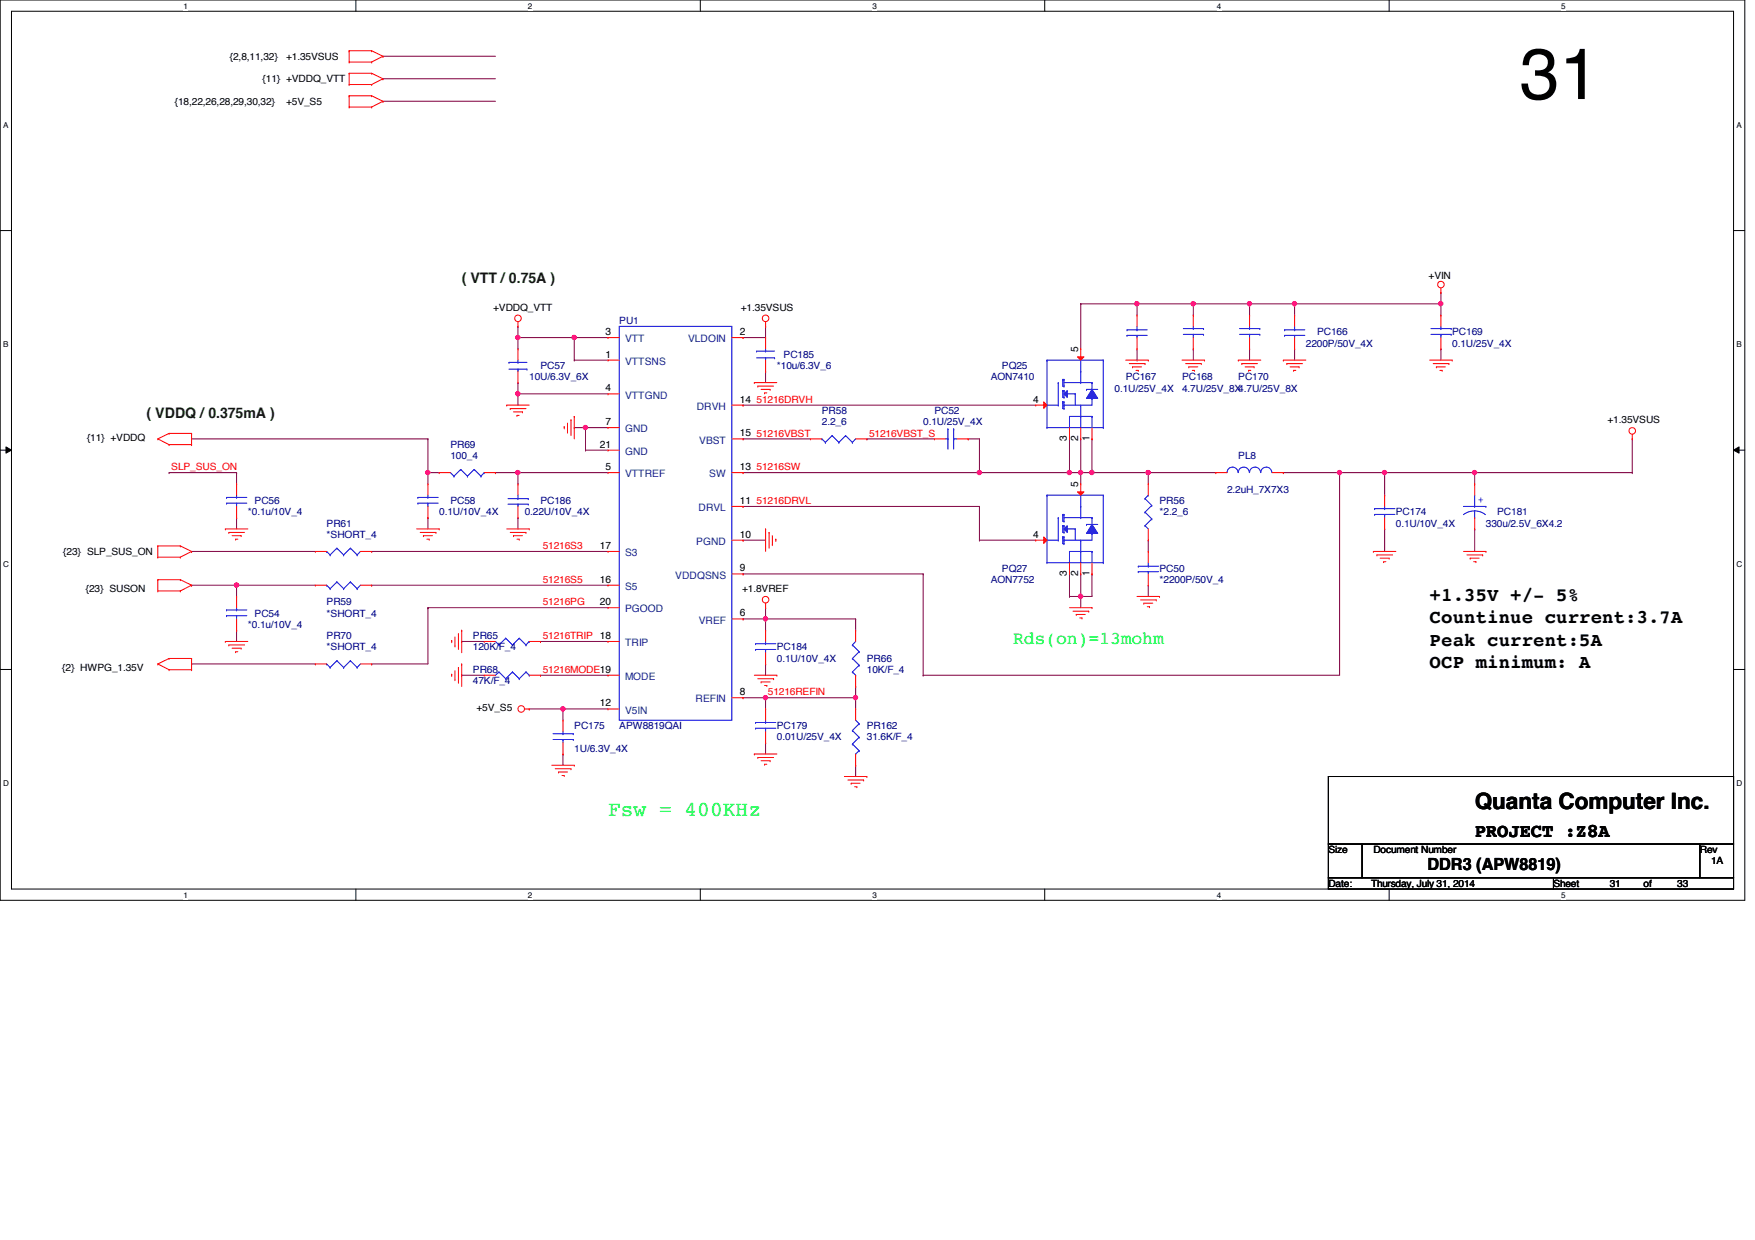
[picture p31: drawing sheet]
<svg xmlns="http://www.w3.org/2000/svg" width="297mm" height="210mm" viewBox="0 0 297 210" stroke-linecap="round" stroke-linejoin="round" font-family="sans-serif">
<defs><g id="words">
<text font-size="12.2" x="257.2" y="16.8">31</text>
<text font-size="3.8" x="249.6" y="136.9">Quanta Computer Inc.</text>
<text font-size="3.6" fill="#00ff40" x="102.9" y="138">Fsw = 400KHz</text>
<g font-size="3.2">
<text x="242" y="101.7">+1.35V +/- 5%</text>
<text x="242" y="105.5">Countinue current:3.7A</text>
<text x="242" y="109.3">Peak current:5A</text>
<text x="242" y="113.2">OCP minimum: A</text>
<text x="249.6" y="141.7">PROJECT :Z8A</text>
</g>
<text font-size="3" fill="#00ff40" x="171.5" y="109.1">Rds(on)=13mohm</text>
<text font-size="2.8" x="241.6" y="147.2">DDR3 (APW8819)</text>
<g font-size="2.5" fill="#004000">
<text x="78.1" y="48">( VTT / 0.75A )</text>
<text x="24.8" y="70.8">( VDDQ / 0.375mA )</text>
</g>
<g font-size="1.7">
<text x="38.9" y="10.1">{2,8,11,32}</text>
<text x="48.4" y="10.1">+1.35VSUS</text>
<text x="29.6" y="17.7">{18,22,26,28,29,30,32}</text>
<text x="44.4" y="13.9">{11} +VDDQ_VTT</text>
<text x="48.4" y="17.7">+5V_S5</text>
<text x="241.8" y="47.2">+VIN</text>
<text x="83.5" y="52.6">+VDDQ_VTT</text>
<text x="125.4" y="52.6">+1.35VSUS</text>
<text x="102.5" y="56.7">3</text>
<text x="125.2" y="56.7">2</text>
<text x="182.5" y="59.6" transform="rotate(-90 182.5 59.6)">5</text>
<text x="102.5" y="60.5">1</text>
<text x="102.5" y="66.3">4</text>
<text x="102.5" y="72">7</text>
<text x="125.2" y="68.2">14</text>
<text x="174.9" y="68.2">4</text>
<text x="272.1" y="71.6">+1.35VSUS</text>
<text x="14.7" y="74.7">{11} +VDDQ</text>
<text x="101.5" y="75.8">21</text>
<text x="125.2" y="73.9">15</text>
<text x="180.6" y="74.7" transform="rotate(-90 180.6 74.7)">3</text>
<text x="182.5" y="74.7" transform="rotate(-90 182.5 74.7)">2</text>
<text x="184.4" y="74.7" transform="rotate(-90 184.4 74.7)">1</text>
<text x="102.5" y="79.6">5</text>
<text x="125.2" y="79.6">13</text>
<text x="182.5" y="82.5" transform="rotate(-90 182.5 82.5)">5</text>
<text x="125.2" y="85.3">11</text>
<text x="10.7" y="93.9">{23} SLP_SUS_ON</text>
<text x="101.5" y="92.9">17</text>
<text x="125.2" y="91">10</text>
<text x="174.9" y="91">4</text>
<text x="14.5" y="100.2">{23} SUSON</text>
<text x="101.5" y="98.6">16</text>
<text x="125.2" y="96.7">9</text>
<text x="125.6" y="100.2">+1.8VREF</text>
<text x="180.6" y="97.6" transform="rotate(-90 180.6 97.6)">3</text>
<text x="182.5" y="97.6" transform="rotate(-90 182.5 97.6)">2</text>
<text x="184.4" y="97.6" transform="rotate(-90 184.4 97.6)">1</text>
<text x="101.5" y="102.4">20</text>
<text x="125.2" y="104.4">6</text>
<text x="10.5" y="113.5">{2} HWPG_1.35V</text>
<text x="101.5" y="119.6">12</text>
<text x="125.2" y="117.7">8</text>
<text x="80.6" y="120.4">+5V_S5</text>
<text x="224.8" y="144.4">Size</text>
<text x="232.4" y="144.4">Document Number</text>
<text x="287.7" y="144.4">Rev</text>
<text x="289.6" y="146.3">1A</text>
<text x="224.8" y="150.1">Date:</text>
<text x="232.1" y="150.1">Thursday, July 31, 2014</text>
<text x="262.9" y="150.1">Sheet</text>
<text x="272.5" y="150.1">31</text>
<text x="278.2" y="150.1">of</text>
<text x="283.9" y="150.1">33</text>
</g>
<g font-size="1.7" fill="#000080">
<text x="104.8" y="54.9">PU1</text>
<text x="221" y="58.7">2200P/50V_4X</text>
<text x="222.9" y="56.8">PC166</text>
<text x="245.8" y="56.8">PC169</text>
<text x="245.8" y="58.7">0.1U/25V_4X</text>
<text x="89.6" y="64.4">10U/6.3V_6X</text>
<text x="91.5" y="62.5">PC57</text>
<text x="131.5" y="62.5">*10u/6.3V_6</text>
<text x="132.6" y="60.6">PC185</text>
<text x="167.7" y="64.4">AON7410</text>
<text x="169.6" y="62.5">PQ25</text>
<text x="190.5" y="64.4">PC167</text>
<text x="200.1" y="64.4">PC168</text>
<text x="209.6" y="64.4">PC170</text>
<text x="139.1" y="70.1">PR58</text>
<text x="158.2" y="70.1">PC52</text>
<text x="188.6" y="66.3">0.1U/25V_4X</text>
<text x="200.1" y="66.3">4.7U/25V_8X4.7U/25V_8X</text>
<text x="76.2" y="75.8">PR69</text>
<text x="76.2" y="77.7">100_4</text>
<text x="139.1" y="72">2.2_6</text>
<text x="156.2" y="72">0.1U/25V_4X</text>
<text x="209.6" y="77.7">PL8</text>
<text x="207.7" y="83.4">2.2uH_7X7X3</text>
<text x="41.9" y="87.2">*0.1u/10V_4</text>
<text x="43.1" y="85.3">PC56</text>
<text x="55.3" y="89.2">PR61</text>
<text x="74.3" y="87.2">0.1U/10V_4X</text>
<text x="76.2" y="85.3">PC58</text>
<text x="88.8" y="87.2">0.22U/10V_4X</text>
<text x="91.5" y="85.3">PC186</text>
<text x="196.3" y="85.3">PR56</text>
<text x="196.3" y="87.2">*2.2_6</text>
<text x="236.3" y="87.2">PC174</text>
<text x="236.3" y="89.2">0.1U/10V_4X</text>
<text x="251.5" y="89.2">330u/2.5V_6X4.2</text>
<text x="253.4" y="87.2">PC181</text>
<text x="55.3" y="91.1">*SHORT_4</text>
<text x="167.7" y="98.7">AON7752</text>
<text x="169.6" y="96.8">PQ27</text>
<text x="196.3" y="96.8">PC50</text>
<text x="196.3" y="98.7">*2200P/50V_4</text>
<text x="41.9" y="106.3">*0.1u/10V_4</text>
<text x="43.1" y="104.4">PC54</text>
<text x="55.3" y="102.5">PR59</text>
<text x="55.3" y="104.4">*SHORT_4</text>
<text x="55.3" y="108.2">PR70</text>
<text x="55.3" y="110.1">*SHORT_4</text>
<text x="80" y="108.2">PR65</text>
<text x="80" y="110.1">120K/F_4</text>
<text x="80" y="113.9">PR68</text>
<text x="131.5" y="110.1">PC184</text>
<text x="131.5" y="112">0.1U/10V_4X</text>
<text x="146.7" y="112">PR66</text>
<text x="146.7" y="113.9">10K/F_4</text>
<text x="80" y="115.8">47K/F_4</text>
<text x="97.2" y="123.4">PC175</text>
<text x="104.8" y="123.4">APW8819QAI</text>
<text x="131.5" y="123.4">PC179</text>
<text x="131.5" y="125.3">0.01U/25V_4X</text>
<text x="146.7" y="123.4">PR162</text>
<text x="146.7" y="125.3">31.6K/F_4</text>
<text x="97.2" y="127.3">1U/6.3V_4X</text>
</g>
<g font-size="1.7" fill="#004080">
<text x="105.8" y="58">VTT</text>
<text x="116.5" y="58">VLDOIN</text>
<text x="105.8" y="61.8">VTTSNS</text>
<text x="105.8" y="67.5">VTTGND</text>
<text x="117.9" y="69.4">DRVH</text>
<text x="105.8" y="73.2">GND</text>
<text x="105.8" y="77">GND</text>
<text x="118.4" y="75.1">VBST</text>
<text x="105.8" y="80.8">VTTREF</text>
<text x="120.1" y="80.8">SW</text>
<text x="118.2" y="86.5">DRVL</text>
<text x="105.8" y="94.1">S3</text>
<text x="117.9" y="92.2">PGND</text>
<text x="105.8" y="99.9">S5</text>
<text x="114.3" y="98">VDDQSNS</text>
<text x="105.8" y="103.7">PGOOD</text>
<text x="118.3" y="105.6">VREF</text>
<text x="105.8" y="109.4">TRIP</text>
<text x="105.8" y="115.1">MODE</text>
<text x="117.7" y="118.9">REFIN</text>
<text x="105.8" y="120.8">V5IN</text>
</g>
<g font-size="1.7" fill="#f00">
<text x="128.1" y="68.2">51216DRVH</text>
<text x="128.1" y="73.9">51216VBST</text>
<text x="147.1" y="73.9">51216VBST_S</text>
<text x="29" y="79.6">SLP_SUS_ON</text>
<text x="128.1" y="79.6">51216SW</text>
<text x="128.1" y="85.3">51216DRVL</text>
<text x="91.9" y="93">51216S3</text>
<text x="91.9" y="98.7">51216S5</text>
<text x="91.9" y="102.5">51216PG</text>
<text x="91.9" y="108.2">51216TRIP 18</text>
<text x="91.9" y="113.9">51216MODE19</text>
<text x="130" y="117.7">51216REFIN</text>
</g>
<text font-size="1.7" fill="#00f" x="250.2" y="85.1">+</text>
<g font-size="1.4">
<text x="31.1" y="1.4">1</text>
<text x="89.4" y="1.4">2</text>
<text x="147.7" y="1.4">3</text>
<text x="205.9" y="1.4">4</text>
<text x="264.2" y="1.4">5</text>
<text x=".5" y="21.7">A</text>
<text x="293.9" y="21.7">A</text>
<text x=".5" y="58.8">B</text>
<text x="293.9" y="58.8">B</text>
<text x=".5" y="96">C</text>
<text x="293.9" y="96">C</text>
<text x=".5" y="133.1">D</text>
<text x="293.9" y="133.1">D</text>
<text x="31.1" y="151.9">1</text>
<text x="89.4" y="151.9">2</text>
<text x="147.7" y="151.9">3</text>
<text x="205.9" y="151.9">4</text>
<text x="264.2" y="151.9">5</text>
</g>
</g></defs>
<path d="M0 0h295.3v152.4h-295.3zM1.9 1.9h291.5v148.6h-291.5z" fill="none" stroke="#000" stroke-width=".17"/>
<g fill="#fff">
<path d="M31.1 .2h.7v1.5h-.7z"/>
<path d="M31.1 150.7h.7v1.5h-.7z"/>
</g>
<path d="M60.2 0v1.9M60.2 150.5v1.9" fill="none" stroke="#000" stroke-width=".17"/>
<g fill="#fff">
<path d="M89.4 .2h.7v1.5h-.7z"/>
<path d="M89.4 150.7h.7v1.5h-.7z"/>
</g>
<path d="M118.5 0v1.9M118.5 150.5v1.9" fill="none" stroke="#000" stroke-width=".17"/>
<g fill="#fff">
<path d="M147.7 .2h.7v1.5h-.7z"/>
<path d="M147.7 150.7h.7v1.5h-.7z"/>
</g>
<path d="M176.8 0v1.9M176.8 150.5v1.9" fill="none" stroke="#000" stroke-width=".17"/>
<g fill="#fff">
<path d="M205.9 .2h.8v1.5h-.8z"/>
<path d="M205.9 150.7h.8v1.5h-.8z"/>
</g>
<path d="M235.1 0v1.9M235.1 150.5v1.9" fill="none" stroke="#000" stroke-width=".17"/>
<g fill="#fff">
<path d="M264.2 .2h.8v1.5h-.8z"/>
<path d="M264.2 150.7h.8v1.5h-.8z"/>
<path d="M.5 20.4h.9v1.6h-.9z"/>
<path d="M293.9 20.4h.9v1.6h-.9z"/>
<path d="M.5 57.6h.9v1.5h-.9z"/>
<path d="M293.9 57.6h.9v1.5h-.9z"/>
</g>
<path d="M0 39h1.9M293.4 39h1.9" fill="none" stroke="#000" stroke-width=".17"/>
<g fill="#fff">
<path d="M.5 94.7h1v1.6h-1z"/>
<path d="M293.9 94.7h1v1.6h-1z"/>
</g>
<path d="M0 76.2h1.9M1 75.6l.9 .6-.9 .5zM293.4 76.2l.9-.6v1.1zM293.4 76.2h1.9" fill="none" stroke="#000" stroke-width=".17"/>
<path d="M1 75.6l.9 .6-.9 .5zM293.4 76.2l.9-.6v1.1z" fill="#000"/>
<g fill="#fff">
<path d="M.5 131.9h1v1.5h-1z"/>
<path d="M293.9 131.9h1v1.5h-1z"/>
</g>
<path d="M0 113.3h1.9M293.4 113.3h1.9" fill="none" stroke="#000" stroke-width=".17"/>
<path d="M97.2 57.1h.1M97.2 57.1v3.9M97.2 61h.1M97.2 61h5.7M165.8 80h.1M165.8 80h15.2M226.7 80h.1M226.7 80v34.3h-70.5M156.2 114.3h.1M95.3 127.6h.1M95.3 127.6v1.9" fill="none" stroke="#800040" stroke-width=".17"/>
<circle cx="97.2" cy="57.1" r=".37" fill="#f0f"/>
<circle cx="97.2" cy="57.1" r=".37" fill="none" stroke="#f0f" stroke-width=".17"/>
<path d="M87.7 57.1h.1M87.7 57.1h9.5M87.7 57.1v2M129.6 55.2h.1M129.6 55.2v1.9M99.1 72.4h.1M99.1 72.4h3.8" fill="none" stroke="#800040" stroke-width=".17"/>
<circle cx="87.6" cy="57.1" r=".37" fill="#f0f"/>
<circle cx="87.6" cy="57.1" r=".37" fill="none" stroke="#f0f" stroke-width=".17"/>
<g fill="none" stroke="#800040" stroke-width=".17">
<path d="M97.2 57.1h.1M97.2 57.1h5.7M87.7 66.7h.1M87.7 64.8h.1M87.7 64.8v3.8M97.2 72.4h.1M97.2 72.4h1.9M99.1 76.2h.1M99.1 76.2h3.8M163.9 74.3h.1M163.9 74.3h1.9M165.8 74.3h.1"/>
<path d="M165.8 74.3v5.7"/>
</g>
<circle cx="165.7" cy="80" r=".37" fill="#f0f"/>
<circle cx="165.7" cy="80" r=".37" fill="none" stroke="#f0f" stroke-width=".17"/>
<path d="M87.7 80h.1M87.7 80h15.2M125.8 80h.1M125.8 80h40" fill="none" stroke="#800040" stroke-width=".17"/>
<circle cx="87.6" cy="80" r=".37" fill="#f0f"/>
<circle cx="87.6" cy="80" r=".37" fill="none" stroke="#f0f" stroke-width=".17"/>
<g fill="none" stroke="#800040" stroke-width=".17">
<path d="M125.8 57.1h.1M125.8 57.1h3.8M99.1 72.4h.1M99.1 72.4v3.8M129.6 62.9h.1M129.6 62.9v1.9M87.7 87.6h.1M87.7 80h.1M87.7 80v1.9M87.7 87.6v1.9M125.8 85.7h.1M125.8 91.4h.1"/>
<path d="M125.8 85.7h40M125.8 91.4h3.8M194.3 99.1h.1M194.3 99.1v1.9M234.4 80h.1M234.4 80h15.2M249.6 80h.1M249.6 80v1.9M78.1 108.6h.1M78.1 108.6h3.9M91.5 108.6h.1M91.5 108.6h11.4"/>
<path d="M182.9 101h.1M182.9 101v1.9"/>
</g>
<circle cx="99.1" cy="72.4" r=".37" fill="#f0f"/>
<circle cx="99.1" cy="72.4" r=".37" fill="none" stroke="#f0f" stroke-width=".17"/>
<path d="M87.7 66.7h.1M87.7 66.7h15.2M125.8 74.3h.1M125.8 74.3h11.4M194.3 80h.1M194.3 80v1.9" fill="none" stroke="#800040" stroke-width=".17"/>
<circle cx="87.6" cy="66.6" r=".37" fill="#f0f"/>
<circle cx="87.6" cy="66.6" r=".37" fill="none" stroke="#f0f" stroke-width=".17"/>
<path d="M91.5 114.3h.1M91.5 114.3h11.4M129.6 112.4h.1M129.6 104.8h.1M129.6 104.8v1.9M129.6 112.4v1.9M95.3 120h.1M95.3 120h7.6M95.3 120v1.9" fill="none" stroke="#800040" stroke-width=".17"/>
<circle cx="129.5" cy="104.7" r=".37" fill="#f0f"/>
<circle cx="129.5" cy="104.7" r=".37" fill="none" stroke="#f0f" stroke-width=".17"/>
<g fill="none" stroke="#800040" stroke-width=".17">
<path d="M125.8 97.2h.1M125.8 97.2h30.4M156.2 97.2h.1M156.2 97.2v17.1M125.8 104.8h.1M125.8 104.8h19M129.6 102.9h.1M129.6 104.8h.1M129.6 102.9v1.9M144.8 104.8h.1M144.8 116.2h.1M144.8 104.8v1.9"/>
<path d="M144.8 116.2v1.9"/>
</g>
<circle cx="144.8" cy="118.1" r=".37" fill="#f0f"/>
<circle cx="144.8" cy="118.1" r=".37" fill="none" stroke="#f0f" stroke-width=".17"/>
<path d="M194.3 91.4h.1M194.3 91.4v1.9M129.6 118.1h.1M129.6 118.1h15.2M144.8 118.1h.1M144.8 118.1v1.9M144.8 129.5h.1M144.8 129.5v1.9" fill="none" stroke="#800040" stroke-width=".17"/>
<circle cx="129.5" cy="118.1" r=".37" fill="#f0f"/>
<circle cx="129.5" cy="118.1" r=".37" fill="none" stroke="#f0f" stroke-width=".17"/>
<path d="M78.1 114.3h.1M78.1 114.3h3.9M89.6 120h.1M89.6 120h5.7" fill="none" stroke="#800040" stroke-width=".17"/>
<circle cx="95.3" cy="120" r=".37" fill="#f0f"/>
<circle cx="95.3" cy="120" r=".37" fill="none" stroke="#f0f" stroke-width=".17"/>
<g fill="none" stroke="#800040" stroke-width=".17">
<path d="M192.4 51.4h.1M192.4 51.4v1.9M202 59.1h.1M202 51.4h.1M202 59.1v1.9M202 51.4h9.5M211.5 59.1h.1M211.5 51.4h.1M211.5 51.4v1.9M211.5 59.1v1.9M219.1 59.1h.1M219.1 51.4h.1"/>
<path d="M219.1 51.4v1.9M219.1 59.1v1.9M146.7 74.3h.1M146.7 74.3h11.5M125.8 118.1h.1M125.8 118.1h3.8M129.6 118.1h.1M129.6 118.1v1.9M129.6 125.7h.1M129.6 125.7v1.9"/>
</g>
<circle cx="211.5" cy="51.4" r=".37" fill="#f0f"/>
<circle cx="211.5" cy="51.4" r=".37" fill="none" stroke="#f0f" stroke-width=".17"/>
<path d="M192.4 51.4h.1M192.4 51.4h9.6M202 51.4h.1M202 51.4v1.9" fill="none" stroke="#800040" stroke-width=".17"/>
<circle cx="201.9" cy="51.4" r=".37" fill="#f0f"/>
<circle cx="201.9" cy="51.4" r=".37" fill="none" stroke="#f0f" stroke-width=".17"/>
<path d="M181 97.2h.1M181 97.2v3.8M182.9 97.2h.1M182.9 97.2v3.8" fill="none" stroke="#800040" stroke-width=".17"/>
<circle cx="182.9" cy="100.9" r=".37" fill="#f0f"/>
<circle cx="182.9" cy="100.9" r=".37" fill="none" stroke="#f0f" stroke-width=".17"/>
<path d="M64.8 9.5h.1M64.8 9.5h19.1M184.8 74.3h.1M184.8 74.3v5.7M184.8 97.2h.1M184.8 97.2v3.8M181 101h.1M181 101h1.9" fill="none" stroke="#800040" stroke-width=".17"/>
<circle cx="184.8" cy="80" r=".37" fill="#f0f"/>
<circle cx="184.8" cy="80" r=".37" fill="none" stroke="#f0f" stroke-width=".17"/>
<path d="M182.9 51.4h.1M182.9 51.4h9.5M181 80h.1M181 80h1.9" fill="none" stroke="#800040" stroke-width=".17"/>
<circle cx="192.4" cy="51.4" r=".37" fill="#f0f"/>
<circle cx="192.4" cy="51.4" r=".37" fill="none" stroke="#f0f" stroke-width=".17"/>
<g fill="none" stroke="#800040" stroke-width=".17">
<path d="M87.7 55.2h.1M87.7 55.2v1.9M32.4 74.3h.1M32.4 74.3h40M32.4 93.3h.1M32.4 93.3h21M40 99.1h.1M40 99.1h13.4M62.9 99.1h.1M62.9 99.1h40M72.4 87.6h.1M72.4 80h.1"/>
<path d="M72.4 80v1.9M72.4 87.6v1.9M72.4 80h1.9M83.9 80h.1M83.9 80h3.8M165.8 91.4h.1M165.8 85.7h.1M165.8 91.4h9.5M165.8 85.7v5.7M217.2 80h.1M217.2 80h9.5M72.4 102.9h.1"/>
<path d="M72.4 102.9h30.5"/>
</g>
<circle cx="226.7" cy="80" r=".37" fill="#f0f"/>
<circle cx="226.7" cy="80" r=".37" fill="none" stroke="#f0f" stroke-width=".17"/>
<path d="M182.9 51.4h.1M182.9 51.4v7.7M125.8 68.6h.1M125.8 68.6h49.5M181 74.3h.1M181 74.3v5.7M194.3 80h.1M194.3 80h11.5" fill="none" stroke="#800040" stroke-width=".17"/>
<circle cx="181" cy="80" r=".37" fill="#f0f"/>
<circle cx="181" cy="80" r=".37" fill="none" stroke="#f0f" stroke-width=".17"/>
<path d="M182.9 74.3h.1M182.9 74.3v5.7" fill="none" stroke="#800040" stroke-width=".17"/>
<circle cx="182.9" cy="80" r=".37" fill="#f0f"/>
<circle cx="182.9" cy="80" r=".37" fill="none" stroke="#f0f" stroke-width=".17"/>
<path d="M182.9 80h.1M182.9 80v1.9M184.8 80h.1M184.8 80h9.5" fill="none" stroke="#800040" stroke-width=".17"/>
<circle cx="194.3" cy="80" r=".37" fill="#f0f"/>
<circle cx="194.3" cy="80" r=".37" fill="none" stroke="#f0f" stroke-width=".17"/>
<g fill="none" stroke="#800040" stroke-width=".17">
<path d="M64.8 13.3h.1M64.8 17.1h.1M64.8 13.3h19.1M64.8 17.1h19.1M211.5 51.4h.1M211.5 51.4h32.4M243.9 59.1h.1M243.9 49.5h.1M243.9 51.4h.1M243.9 49.5v1.9M243.9 59.1v1.9M276.3 74.3h.1"/>
<path d="M276.3 74.3v5.7M62.9 93.3h.1M62.9 93.3h40M182.9 80h.1M182.9 80h1.9M234.4 89.5h.1M234.4 80h.1M234.4 80v3.8M234.4 89.5v3.8M249.6 89.5h.1M249.6 89.5v3.8M182.9 101h.1"/>
<path d="M182.9 101h1.9"/>
</g>
<circle cx="219.1" cy="51.4" r=".37" fill="#f0f"/>
<circle cx="219.1" cy="51.4" r=".37" fill="none" stroke="#f0f" stroke-width=".17"/>
<circle cx="243.8" cy="51.4" r=".37" fill="#f0f"/>
<circle cx="243.8" cy="51.4" r=".37" fill="none" stroke="#f0f" stroke-width=".17"/>
<path d="M243.9 51.4h.1M243.9 51.4v1.9M249.6 80h26.7M276.3 80h.1" fill="none" stroke="#800040" stroke-width=".17"/>
<circle cx="249.6" cy="80" r=".37" fill="#f0f"/>
<circle cx="249.6" cy="80" r=".37" fill="none" stroke="#f0f" stroke-width=".17"/>
<path d="M28.6 80h.1M28.6 80h11.4M32.4 99.1h.1M32.4 99.1h7.6M40 87.6h.1M40 80h.1M40 99.1h.1M40 80v1.9M40 87.6v1.9M40 99.1v1.9M40 106.7h.1M40 106.7v1.9" fill="none" stroke="#800040" stroke-width=".17"/>
<circle cx="40" cy="99" r=".37" fill="#f0f"/>
<circle cx="40" cy="99" r=".37" fill="none" stroke="#f0f" stroke-width=".17"/>
<path d="M72.4 74.3h.1M72.4 74.3v5.7M32.4 112.4h.1M32.4 112.4h21M62.9 112.4h.1M72.4 102.9h.1M72.4 102.9v9.5h-9.5" fill="none" stroke="#800040" stroke-width=".17"/>
<circle cx="72.4" cy="80" r=".37" fill="#f0f"/>
<circle cx="72.4" cy="80" r=".37" fill="none" stroke="#f0f" stroke-width=".17"/>
<path d="M226.7 80h.1M226.7 80h7.7" fill="none" stroke="#800040" stroke-width=".17"/>
<circle cx="234.3" cy="80" r=".37" fill="#f0f"/>
<circle cx="234.3" cy="80" r=".37" fill="none" stroke="#f0f" stroke-width=".17"/>
<path d="M192.4 59.1v1.9M192.4 61h.1" fill="none" stroke="#800040" stroke-width=".17"/>
<g fill="none" stroke="#f00" stroke-width=".17">
<path d="M59.1 10.5h.1M59.1 8.6h.1M59.1 14.3h.1M59.1 12.4h.1M59.1 18.1h.1M59.1 16.2h.1M59.1 8.6h3.8M59.1 10.5h3.8M59.1 8.6v1.9M59.1 12.4v1.9M59.1 16.2v1.9M59.1 12.4h3.8"/>
<path d="M59.1 14.3h3.8M59.1 16.2h3.8M59.1 18.1h3.8M62.9 8.6h.1M62.9 10.5h.1M62.9 12.4h.1M62.9 14.3h.1M62.9 16.2h.1M62.9 18.1h.1M62.9 8.6l1.9 .9M62.9 12.4l1.9 .9M62.9 16.2l1.9 .9"/>
<path d="M64.8 9.5h.1M64.8 13.3h.1M64.8 17.1h.1M64.8 9.5l-1.9 1M64.8 13.3l-1.9 1M64.8 17.1l-1.9 1M87.7 55.2h.1M87.7 54.5v.7M129.6 55.2h.1M129.6 57.1h.1M129.6 54.5v.7M129.6 57.1v2"/>
<path d="M243.9 49.5h.1M243.9 48.8v.7M26.7 74.3h.1M26.7 74.3l1.9 1M28.6 75.3h.1M28.6 73.4h.1M28.6 75.3h3.8M28.6 73.4l-1.9 .9M28.6 73.4h3.8M32.4 73.4h.1M32.4 75.3h.1M32.4 73.4v1.9"/>
<path d="M85.8 68.6h.1M85.8 68.6h3.8M86.4 69.2h.1M86.4 69.2h2.6M86.9 69.7h1.5M87.5 70.3h.1M87.5 70.3h.4M88.4 69.7h.1M95.5 72.2h.1M95.5 72.2v.4M96.1 73.2h.1M96.1 71.6v1.6"/>
<path d="M96.6 71.1h.1M96.6 71.1v2.6M97.2 70.5h.1M97.2 70.5v3.8M127.7 64.8h.1M127.7 64.8h3.8M128.3 65.4h.1M128.3 65.4h2.6M128.8 65.9h1.5M129.4 66.5h.1M129.4 66.5h.4M129.6 62.9h.1"/>
<path d="M129.6 61v1.9M130.3 65.9h.1M190.5 61h3.8M191.1 61.6h2.7M191.7 62.1h.1M191.7 62.1h1.5M192.3 62.7h.4M192.7 62.7h.1M193.8 61.6h.1M194.3 61h.1M200.1 61h3.8M200.7 61.6h2.6"/>
<path d="M201.2 62.1h.1M201.2 62.1h1.5M201.8 62.7h.4M202.2 62.7h.1M203.3 61.6h.1M203.9 61h.1M209.6 61h.1M209.6 61h3.8M210.2 61.6h.1M210.2 61.6h2.6M210.7 62.1h1.6M211.3 62.7h.1"/>
<path d="M211.3 62.7h.4M212.3 62.1h.1M217.2 61h.1M217.2 61h3.8M217.8 61.6h.1M217.8 61.6h2.7M218.4 62.1h1.5M218.9 62.7h.1M218.9 62.7h.4M219.9 62.1h.1M242 61h3.8M242.6 61.6h2.6"/>
<path d="M243.1 62.1h.1M243.1 62.1h1.5M243.7 62.7h.4M244.1 62.7h.1M245.2 61.6h.1M245.8 61h.1M276.3 74.3h.1M276.3 73.5v.8M26.7 98.1h.1M26.7 94.3h.1M26.7 92.4h.1M26.7 92.4v1.9"/>
<path d="M26.7 98.1v1.9M26.7 98.1h3.8M26.7 94.3h3.8M26.7 92.4h3.8M30.5 98.1h.1M30.5 94.3h.1M30.5 92.4h.1M30.5 98.1l1.9 1M30.5 92.4l1.9 .9M32.4 99.1h.1M32.4 93.3h.1M32.4 99.1l-1.9 .9"/>
<path d="M32.4 93.3l-1.9 1M38.1 89.5h.1M38.1 89.5h3.8M38.7 90.1h.1M38.7 90.1h2.7M39.3 90.7h1.5M39.9 91.3h.1M39.9 91.3h.4M40.8 90.7h.1M70.5 89.5h3.8M71.1 90.1h2.7M71.7 90.7h.1"/>
<path d="M71.7 90.7h1.5M72.3 91.3h.3M72.4 81.9h.1M72.4 87.6h.1M72.4 81.9v1.9M72.4 85.7v1.9M72.6 91.3h.1M73.8 90.1h.1M74.3 89.5h.1M85.8 89.5h3.8M86.4 90.1h2.6M86.9 90.7h.1"/>
<path d="M86.9 90.7h1.5M87.5 91.3h.4M87.9 91.3h.1M89 90.1h.1M89.6 89.5h.1M129.6 89.5h.1M129.6 89.5v3.8M130.2 90.1h.1M130.2 90.1v2.7M130.7 92.2h.1M130.7 90.7v1.5M131.3 91.3h.1"/>
<path d="M131.3 91.3v.4M194.3 99.1h.1M194.3 93.3h.1M194.3 93.3v1.9M194.3 97.2v1.9M232.4 93.3h.1M232.4 93.3h3.9M233 93.9h.1M233 93.9h2.7M233.6 94.5h1.5M234.2 95.1h.1M234.2 95.1h.4"/>
<path d="M235.1 94.5h.1M247.7 93.3h3.8M248.3 93.9h2.6M248.8 94.5h.1M248.8 94.5h1.6M249.4 95.1h.4M249.8 95.1h.1M250.9 93.9h.1M251.5 93.3h.1M26.7 100h.1M26.7 112.4h.1M26.7 100h3.8"/>
<path d="M26.7 112.4l1.9 1M28.6 111.5h.1M28.6 113.4h.1M28.6 111.5l-1.9 .9M28.6 111.5h3.8M28.6 113.4h3.8M30.5 100h.1M32.4 111.5h.1M32.4 113.4h.1M32.4 111.5v1.9M38.1 108.6h.1M38.1 108.6h3.8"/>
<path d="M38.7 109.2h.1M38.7 109.2h2.7M39.3 109.7h1.5M39.9 110.3h.1M39.9 110.3h.4M40.8 109.7h.1M76.5 114.1h.1M76.5 108.4h.1M76.5 108.4v.4M76.5 114.1v.4M77 115.1h.1M77 109.3h.1"/>
<path d="M77 107.8v1.5M77 113.5v1.6M77.6 113h.1M77.6 107.3h.1M77.6 107.3v2.6M77.6 113v2.7M78.1 112.4h.1M78.1 106.7h.1M78.1 106.7v3.8M78.1 112.4v3.8M127.7 114.3h3.8M128.3 114.9h2.6"/>
<path d="M128.8 115.4h.1M128.8 115.4h1.5M129.4 116h.4M129.6 102.9h.1M129.6 102.1v.8M129.8 116h.1M130.9 114.9h.1M131.5 114.3h.1M181 102.9h3.8M181.6 103.5h2.7M182.2 104h.1M182.2 104h1.5"/>
<path d="M182.7 104.6h.4M183.1 104.6h.1M184.3 103.5h.1M184.8 102.9h.1M192.4 101h3.9M193 101.6h2.7M193.6 102.1h.1M193.6 102.1h1.5M194.2 102.7h.4M194.6 102.7h.1M195.7 101.6h.1M196.3 101h.1"/>
<path d="M88.8 120h.8M89.6 120h.1M93.4 129.5h3.8M94 130.1h2.6M94.5 130.7h.1M94.5 130.7h1.6M95.1 131.3h.4M95.5 131.3h.1M96.6 130.1h.1M97.2 129.5h.1M127.7 127.6h.1M127.7 127.6h3.8"/>
<path d="M128.3 128.2h.1M128.3 128.2h2.6M128.8 128.8h1.5M129.4 129.4h.1M129.4 129.4h.4M130.3 128.8h.1M142.9 131.4h3.8M143.5 132h2.7M144.1 132.6h.1M144.1 132.6h1.5M144.6 133.2h.4M145 133.2h.1"/>
<path d="M146.2 132h.1M146.7 131.4h.1"/>
<circle cx="87.7" cy="53.9" r=".56"/>
<circle cx="129.6" cy="53.9" r=".56"/>
<circle cx="243.9" cy="48.2" r=".56"/>
<circle cx="276.3" cy="72.9" r=".56"/>
<circle cx="129.6" cy="101.5" r=".56"/>
<circle cx="88.2" cy="120" r=".56"/>
</g>
<path d="M224.8 131.4h68.6v11.5h-68.6zM224.8 142.9h5.7v5.7h-5.7zM224.8 148.6h38.1v1.9h-38.1zM230.5 142.9h57.2v5.7h-57.2zM262.9 148.6h30.5v1.9h-30.5zM287.7 142.9h5.7v5.7h-5.7z" fill="none" stroke="#000" stroke-width=".17"/>
<g fill="none" stroke="#00f" stroke-width=".17">
<path d="M128.1 59.4h.1M128.1 59.4h3M129.6 59.4h.1M129.6 59.1v.3M128.1 60.6h3M129.6 60.6h.1M129.6 60.6v.4M131.1 60.6h.1M70.7 85.2h.1M70.7 84.2h.1M70.7 85.2h3.5M70.7 84.2h3.5"/>
<path d="M72.4 84.2h.1M72.4 85.2h.1M72.4 83.8v.4M72.4 85.2v.5M192.7 95.8h.1M192.7 96.8h.1M192.7 95.8h3.4M192.7 96.8h3.4M194.3 96.8h.1M194.3 95.8h.1M194.3 95.2v.6M194.3 96.8v.4"/>
</g>
<path d="M184.8 65.9l1 1.5h-1.9z" fill="#00f"/>
<path d="M184.8 65.9l1 1.5h-1.9z" fill="none" stroke="#00f" stroke-width=".17"/>
<path d="M180.1 66.7l.5-.6v1.2z" fill="#00f"/>
<g fill="none" stroke="#00f" stroke-width=".17">
<path d="M177.2 61h.1M177.2 72.4h.1M177.2 72.4h9.5M177.2 61h9.5M177.2 61v11.4M177.2 68.6h1.9M179.1 64.8h.1M179.1 68.6h.1M179.1 64.8v3.8M179.9 68h.1M179.9 66.1h.1M179.9 64.2h.1"/>
<path d="M179.9 64.2v1.2h.2M179.9 66.1v1.2h.2M179.9 68v1.2h.2M179.9 68h.2M179.9 66.1h.2M179.9 64.2h.2M180.1 69.2h.1M180.1 68h.1M180.1 67.3h.1M180.1 66.1h.1M180.1 65.4h.1M180.1 64.2h.1"/>
<path d="M180.1 68.6h.1M180.1 64.2v1.2M180.1 66.1v1.2M180.1 68v1.2M180.1 64.8h4.7M180.6 66.1v1.2l-.5-.6zM180.6 66.7h.1M180.6 66.7h1.4M181 70.5h.1M181 70.5v1.9M181 70.5h3.8M182 66.7h.1"/>
<path d="M182 66.7v1.9M182.9 62.9h.1M182.9 64.8h.1M182.9 70.5h.1M182.9 68.6h.1M182.9 61v3.8M182.9 68.6v3.8M183.9 65.9h.1M183.9 65.9h1.9M184.8 67.4h.1M184.8 64.8h.1M184.8 70.5h.1"/>
<path d="M184.8 64.8v1.1M184.8 67.4v1.2h-4.7M184.8 70.5v1.9M186.7 72.4h.1M186.7 61h.1M186.7 61v11.4"/>
</g>
<path d="M181 74.3h.1M181 72.4v1.9" fill="none" stroke="#f00" stroke-width=".17"/>
<path d="M182.4 60.4h1.1l-.6 .6z" fill="#f00"/>
<path d="M182.9 59.1h.1M182.9 59.1v1.9M182.4 60.4h1.1l-.6 .6zM182.9 74.3h.1M182.9 72.4v1.9" fill="none" stroke="#f00" stroke-width=".17"/>
<path d="M176.7 68l.5 .6-.5 .5z" fill="#f00"/>
<path d="M175.3 68.6h.1M175.3 68.6h1.9M176.7 68l.5 .6-.5 .5zM184.8 74.3h.1M184.8 72.4v1.9" fill="none" stroke="#f00" stroke-width=".17"/>
<path d="M184.8 88.8l1 1.5h-1.9z" fill="#00f"/>
<path d="M184.8 88.8l1 1.5h-1.9z" fill="none" stroke="#00f" stroke-width=".17"/>
<path d="M180.1 89.5l.5-.5v1.1z" fill="#00f"/>
<g fill="none" stroke="#00f" stroke-width=".17">
<path d="M177.2 83.8h.1M177.2 95.2h.1M177.2 95.2h9.5M177.2 83.8h9.5M177.2 83.8v11.4M177.2 91.4h1.9M179.1 87.6h.1M179.1 91.4h.1M179.1 87.6v3.8M179.9 90.9h.1M179.9 89h.1M179.9 87.1h.1"/>
<path d="M179.9 87.1v1.1h.2M179.9 89v1.1h.2M179.9 90.9v1.1h.2M179.9 90.9h.2M179.9 89h.2M179.9 87.1h.2M180.1 92h.1M180.1 90.9h.1M180.1 90.1h.1M180.1 89h.1M180.1 88.2h.1M180.1 87.1h.1"/>
<path d="M180.1 91.4h.1M180.1 87.1v1.1M180.1 89v1.1M180.1 90.9v1.1M180.1 87.6h4.7M180.6 89v1.1l-.5-.6zM180.6 89.5h.1M180.6 89.5h1.4M181 93.3h.1M181 93.3v1.9M181 93.3h3.8M182 89.5h.1"/>
<path d="M182 89.5v1.9M182.9 85.7h.1M182.9 87.6h.1M182.9 93.3h.1M182.9 91.4h.1M182.9 83.8v3.8M182.9 91.4v3.8M183.9 88.8h.1M183.9 88.8h1.9M184.8 90.3h.1M184.8 87.6h.1M184.8 93.3h.1"/>
<path d="M184.8 87.6v1.2M184.8 90.3v1.1h-4.7M184.8 93.3v1.9M186.7 95.2h.1M186.7 83.8h.1M186.7 83.8v11.4"/>
</g>
<path d="M181 97.2h.1M181 95.2v2" fill="none" stroke="#f00" stroke-width=".17"/>
<path d="M182.4 83.3h1.1l-.6 .5z" fill="#f00"/>
<path d="M182.4 83.3h1.1l-.6 .5zM182.9 81.9h.1M182.9 97.2h.1M182.9 81.9v1.9M182.9 95.2v2" fill="none" stroke="#f00" stroke-width=".17"/>
<path d="M176.7 90.9l.5 .5-.5 .6z" fill="#f00"/>
<g fill="none" stroke="#f00" stroke-width=".17">
<path d="M87.7 59.1h.1M87.7 59.1v1.9M102.9 57.1h.1M102.9 57.1h1.9M123.9 57.1h1.9M125.8 57.1h.1M192.4 59.1h.1M192.4 53.3h.1M192.4 53.3v1.9M192.4 57.1v2M202 53.3h.1M202 59.1h.1"/>
<path d="M202 53.3v1.9M202 57.1v2M211.5 53.3h.1M211.5 59.1h.1M211.5 53.3v1.9M211.5 57.1v2M219.1 59.1h.1M219.1 53.3h.1M219.1 53.3v1.9M219.1 57.1v2M243.9 53.3h.1M243.9 59.1h.1"/>
<path d="M243.9 53.3v1.9M243.9 57.1v2M87.7 64.8h.1M87.7 62.9v1.9M102.9 61h.1M102.9 66.7h.1M102.9 72.4h.1M102.9 76.2h.1M102.9 61h1.9M102.9 66.7h1.9M102.9 72.4h1.9M102.9 76.2h1.9"/>
<path d="M123.9 74.3h1.9M123.9 68.6h1.9M125.8 74.3h.1M125.8 68.6h.1M137.2 74.3h.1M137.2 74.3h1.9M144.8 74.3h1.9M146.7 74.3h.1M158.2 74.3h.1M158.2 74.3h1.9M162 74.3h1.9M163.9 74.3h.1"/>
<path d="M40 81.9h.1M40 87.6h.1M40 81.9v1.9M40 85.7v1.9M53.4 93.3h.1M53.4 99.1h.1M53.4 93.3h1.9M53.4 99.1h1.9M61 93.3h1.9M61 99.1h1.9M62.9 93.3h.1M62.9 99.1h.1"/>
<path d="M74.3 80h.1M74.3 80h1.9M82 80h1.9M83.9 80h.1M87.7 87.6h.1M87.7 81.9h.1M87.7 81.9v1.9M87.7 85.7v1.9M102.9 93.3h.1M102.9 80h.1M102.9 99.1h.1M102.9 80h1.9"/>
<path d="M102.9 93.3h1.9M102.9 99.1h1.9M123.9 91.4h1.9M123.9 80h1.9M123.9 85.7h1.9M123.9 97.2h1.9M125.8 85.7h.1M125.8 91.4h.1M125.8 80h.1M125.8 97.2h.1M175.3 91.4h.1M175.3 91.4h1.9"/>
<path d="M176.7 90.9l.5 .5-.5 .6zM184.8 97.2h.1M184.8 95.2v2M194.3 91.4h.1M194.3 81.9h.1M194.3 81.9v1.9M194.3 89.5v1.9M205.8 80h.1M205.8 80h1.9M215.3 80h1.9M217.2 80h.1M234.4 83.8h.1"/>
<path d="M234.4 89.5h.1M234.4 83.8v1.9M234.4 87.6v1.9M249.6 81.9h.1M249.6 89.5h.1M249.6 81.9v1.9M249.6 87.6v1.9M40 101h.1M40 106.7h.1M40 101v1.9M40 104.8v1.9M53.4 112.4h.1"/>
<path d="M53.4 112.4h1.9M61 112.4h1.9M62.9 112.4h.1M82 108.6h.1M82 114.3h.1M82 108.6h1.9M82 114.3h1.9M89.6 108.6h1.9M89.6 114.3h1.9M91.5 108.6h.1M91.5 114.3h.1M102.9 108.6h.1"/>
<path d="M102.9 114.3h.1M102.9 102.9h.1M102.9 108.6h1.9M102.9 114.3h1.9M102.9 102.9h1.9M123.9 118.1h1.9M123.9 104.8h1.9M125.8 118.1h.1M125.8 104.8h.1M129.6 106.7h.1M129.6 112.4h.1M129.6 106.7v1.9"/>
<path d="M129.6 110.5v1.9M144.8 106.7h.1M144.8 116.2h.1M144.8 106.7v1.9M144.8 114.3v1.9M95.3 121.9h.1M95.3 127.6h.1M95.3 121.9v1.9M95.3 125.7v1.9M102.9 120h.1M102.9 120h1.9M129.6 120h.1"/>
<path d="M129.6 125.7h.1M129.6 120v1.9M129.6 123.8v1.9M144.8 120h.1M144.8 129.5h.1M144.8 120v1.9M144.8 127.6v1.9"/>
</g>
<g fill="none" stroke="#00f" stroke-width=".17">
<path d="M104.8 55.2h19.1v66.7h-19.1zM190.8 55.8h.1M190.8 56.8h.1M190.8 55.8h3.4M190.8 56.8h3.4M192.4 56.8h.1M192.4 55.8h.1M192.4 55.2v.6M192.4 56.8v.3M200.3 56.6h3.4M200.3 55.6h3.4M202 55.6h.1"/>
<path d="M202 56.6h.1M202 55.2v.4M202 56.6v.5M203.7 56.6h.1M203.7 55.6h.1M209.8 56.6h3.4M209.8 55.6h3.4M211.5 55.6h.1M211.5 56.6h.1M211.5 55.2v.4M211.5 56.6v.5M213.2 56.6h.1"/>
<path d="M213.2 55.6h.1M217.4 55.8h.1M217.4 56.8h.1M217.4 55.8h3.4M217.4 56.8h3.4M219.1 56.8h.1M219.1 55.8h.1M219.1 55.2v.6M219.1 56.8v.3M242.2 56.6h3.4M242.2 55.6h3.4M243.9 55.6h.1"/>
<path d="M243.9 56.6h.1M243.9 55.2v.4M243.9 56.6v.5M245.6 56.6h.1M245.6 55.6h.1M78 79.5h.1M78 79.5l-1.2 1.1M78 79.5l1.1 1.1M80.3 79.5h.1M80.3 79.5l-1.2 1.1M80.3 79.5l1.1 1.1M86.1 61.3h.1"/>
<path d="M86.1 62.5h3.1M86.1 61.3h3.1M87.7 61.3h.1M87.7 62.5h.1M87.7 61v.3M87.7 62.5v.4M89.2 62.5h.1M139.1 74.3h.1M139.1 74.3l.6 .6M139.7 74.9h.1M140.8 73.7h.1M140.8 73.7l1.2 1.2"/>
<path d="M140.8 73.7l-1.1 1.2M142 74.9h.1M143.1 73.7h.1M143.1 73.7l1.2 1.2M143.1 73.7l-1.1 1.2M144.3 74.9h.1M144.8 74.3l-.5 .6M160.1 74.3h.3M160.4 74.3h.1M160.4 72.6h.1M160.4 72.6v3.4M161.4 72.6h.1"/>
<path d="M161.4 74.3h.1M161.4 74.3h.6M161.4 72.6v3.4M38.4 85.2h.1M38.4 84.2h.1M38.4 85.2h3.4M38.4 84.2h3.4M40 84.2h.1M40 85.2h.1M40 83.8v.4M40 85.2v.5M55.3 93.3h.1"/>
<path d="M55.3 99.1h.1M55.3 93.3l.6 .6M55.3 99.1l.6 .6M55.9 93.9h.1M55.9 99.7h.1M57 92.8h.1M57 98.5h.1M57 92.8l1.2 1.1M57 92.8l-1.1 1.1M57 98.5l1.2 1.2M57 98.5l-1.1 1.2M58.2 93.9h.1"/>
<path d="M58.2 99.7h.1M59.3 92.8h.1M59.3 98.5h.1M59.3 92.8l1.1 1.1M59.3 92.8l-1.1 1.1M59.3 98.5l1.1 1.2M59.3 98.5l-1.1 1.2M60.4 93.9h.1M60.4 99.7h.1M61 93.3l-.6 .6M61 99.1l-.6 .6M76.2 80l.6 .6"/>
<path d="M76.8 80.6h.1M79.1 80.6h.1M81.4 80.6h.1M82 80h.1M82 80l-.6 .6M86 84.4h3.4M86 85.3h3.4M87.7 85.3h.1M87.7 84.4h.1M87.7 83.8v.6M87.7 85.3v.4M89.4 84.4h.1"/>
<path d="M89.4 85.3h.1M193.8 89h.1M193.8 86.7h.1M193.8 84.4h.1M193.8 89l.5 .5M193.8 86.7l1.1 1.1M193.8 84.4l1.1 1.2M194.3 83.8h.1M194.3 83.8l-.5 .6M194.9 87.8h.1M194.9 85.6h.1M194.9 87.8l-1.1 1.2"/>
<path d="M194.9 85.6l-1.1 1.1M207.7 80a.93 .93 0 0 1 .9-.9 .93 .93 0 0 1 .9 .9M209.6 80a.93 .93 0 0 1 .9-.9 .93 .93 0 0 1 1 .9M211.5 80a.93 .93 0 0 1 .9-.9 .93 .93 0 0 1 1 .9M213.4 80a.93 .93 0 0 1 .9-.9 .93 .93 0 0 1 1 .9M232.7 87.1h.1M232.7 86.1h.1M232.7 87.1h3.4M232.7 86.1h3.4M234.4 86.1h.1M234.4 87.1h.1M234.4 85.7v.4"/>
<path d="M234.4 87.1v.5M247.7 85.7h3.8M249.6 87.6h.1M249.6 85.7h.1M249.6 86.5l1.1 .2 .7 .4M249.6 86.5l-.8 .1-1.1 .5M249.6 83.8v1.9M249.6 86.5v1.1M251.5 85.7h.1M38.4 104.2h.1M38.4 103.3h.1M38.4 104.2h3.4"/>
<path d="M38.4 103.3h3.4M40 103.3h.1M40 104.2h.1M40 102.9v.4M40 104.2v.6M55.3 112.4h.1M55.3 112.4l.6 .6M55.9 113h.1M57 111.8h.1M57 111.8l1.2 1.2M57 111.8l-1.1 1.2M58.2 113h.1"/>
<path d="M59.3 111.8h.1M59.3 111.8l1.1 1.2M59.3 111.8l-1.1 1.2M60.4 113h.1M61 112.4l-.6 .6M83.9 108.6l.6 .6M84.5 109.2h.1M84.5 113.7h.1M84.5 113.7l-.6 .6M84.5 113.7l1.1 1.2M85.6 108h.1M85.6 114.9h.1"/>
<path d="M85.6 108l-1.1 1.2M85.6 108l1.1 1.2M86.7 109.2h.1M86.7 113.7h.1M86.7 113.7l-1.1 1.2M86.7 113.7l1.2 1.2M87.9 108h.1M87.9 114.9h.1M87.9 108l-1.2 1.2M87.9 108l1.1 1.2M89 109.2h.1M89 113.7h.1"/>
<path d="M89 113.7l.6 .6M89 113.7l-1.1 1.2M89.6 108.6h.1M89.6 114.3h.1M89.6 108.6l-.6 .6M127.9 109.9h.1M127.9 109h.1M127.9 109.9h3.4M127.9 109h3.4M129.6 109h.1M129.6 109.9h.1M129.6 108.6v.4"/>
<path d="M129.6 109.9v.6M144.3 109.2h.1M144.3 111.5h.1M144.3 113.7h.1M144.3 109.2l1.1 1.1M144.3 111.5l1.1 1.1M144.3 113.7l.5 .6M144.8 114.3h.1M144.8 108.6l-.5 .6M145.4 110.3h.1M145.4 112.6h.1M145.4 110.3l-1.1 1.2"/>
<path d="M145.4 112.6l-1.1 1.1M93.6 125.2h3.4M93.6 124.2h3.4M95.3 124.2h.1M95.3 125.2h.1M95.3 123.8v.4M95.3 125.2v.5M97 125.2h.1M97 124.2h.1M127.9 123.3h.1M127.9 122.3h.1M127.9 123.3h3.4"/>
<path d="M127.9 122.3h3.4M129.6 122.3h.1M129.6 123.3h.1M129.6 121.9v.4M129.6 123.3v.5M144.3 123.7h.1M144.3 125.9h.1M144.3 123.7l1.1 1.1M144.3 125.9l1.1 1.2M144.8 127.6h.1M144.8 121.9l.6 .6M145.4 122.5h.1"/>
<path d="M145.4 124.8h.1M145.4 127.1h.1M145.4 122.5l-1.1 1.2M145.4 124.8l-1.1 1.1M145.4 127.1l-.6 .5"/>
</g>
<circle cx="97.2" cy="57.1" r=".37" fill="#f0f"/>
<circle cx="97.2" cy="57.1" r=".37" fill="none" stroke="#f0f" stroke-width=".17"/>
<circle cx="87.6" cy="57.1" r=".37" fill="#f0f"/>
<circle cx="87.6" cy="57.1" r=".37" fill="none" stroke="#f0f" stroke-width=".17"/>
<circle cx="165.7" cy="80" r=".37" fill="#f0f"/>
<circle cx="165.7" cy="80" r=".37" fill="none" stroke="#f0f" stroke-width=".17"/>
<circle cx="87.6" cy="80" r=".37" fill="#f0f"/>
<circle cx="87.6" cy="80" r=".37" fill="none" stroke="#f0f" stroke-width=".17"/>
<circle cx="99.1" cy="72.4" r=".37" fill="#f0f"/>
<circle cx="99.1" cy="72.4" r=".37" fill="none" stroke="#f0f" stroke-width=".17"/>
<circle cx="87.6" cy="66.6" r=".37" fill="#f0f"/>
<circle cx="87.6" cy="66.6" r=".37" fill="none" stroke="#f0f" stroke-width=".17"/>
<circle cx="129.5" cy="104.7" r=".37" fill="#f0f"/>
<circle cx="129.5" cy="104.7" r=".37" fill="none" stroke="#f0f" stroke-width=".17"/>
<circle cx="144.8" cy="118.1" r=".37" fill="#f0f"/>
<circle cx="144.8" cy="118.1" r=".37" fill="none" stroke="#f0f" stroke-width=".17"/>
<circle cx="129.5" cy="118.1" r=".37" fill="#f0f"/>
<circle cx="129.5" cy="118.1" r=".37" fill="none" stroke="#f0f" stroke-width=".17"/>
<circle cx="95.3" cy="120" r=".37" fill="#f0f"/>
<circle cx="95.3" cy="120" r=".37" fill="none" stroke="#f0f" stroke-width=".17"/>
<circle cx="211.5" cy="51.4" r=".37" fill="#f0f"/>
<circle cx="211.5" cy="51.4" r=".37" fill="none" stroke="#f0f" stroke-width=".17"/>
<circle cx="201.9" cy="51.4" r=".37" fill="#f0f"/>
<circle cx="201.9" cy="51.4" r=".37" fill="none" stroke="#f0f" stroke-width=".17"/>
<circle cx="182.9" cy="100.9" r=".37" fill="#f0f"/>
<circle cx="182.9" cy="100.9" r=".37" fill="none" stroke="#f0f" stroke-width=".17"/>
<circle cx="184.8" cy="80" r=".37" fill="#f0f"/>
<circle cx="184.8" cy="80" r=".37" fill="none" stroke="#f0f" stroke-width=".17"/>
<circle cx="192.4" cy="51.4" r=".37" fill="#f0f"/>
<circle cx="192.4" cy="51.4" r=".37" fill="none" stroke="#f0f" stroke-width=".17"/>
<circle cx="226.7" cy="80" r=".37" fill="#f0f"/>
<circle cx="226.7" cy="80" r=".37" fill="none" stroke="#f0f" stroke-width=".17"/>
<circle cx="181" cy="80" r=".37" fill="#f0f"/>
<circle cx="181" cy="80" r=".37" fill="none" stroke="#f0f" stroke-width=".17"/>
<circle cx="182.9" cy="80" r=".37" fill="#f0f"/>
<circle cx="182.9" cy="80" r=".37" fill="none" stroke="#f0f" stroke-width=".17"/>
<circle cx="194.3" cy="80" r=".37" fill="#f0f"/>
<circle cx="194.3" cy="80" r=".37" fill="none" stroke="#f0f" stroke-width=".17"/>
<circle cx="219.1" cy="51.4" r=".37" fill="#f0f"/>
<circle cx="219.1" cy="51.4" r=".37" fill="none" stroke="#f0f" stroke-width=".17"/>
<circle cx="243.8" cy="51.4" r=".37" fill="#f0f"/>
<circle cx="243.8" cy="51.4" r=".37" fill="none" stroke="#f0f" stroke-width=".17"/>
<circle cx="249.6" cy="80" r=".37" fill="#f0f"/>
<circle cx="249.6" cy="80" r=".37" fill="none" stroke="#f0f" stroke-width=".17"/>
<circle cx="40" cy="99" r=".37" fill="#f0f"/>
<circle cx="40" cy="99" r=".37" fill="none" stroke="#f0f" stroke-width=".17"/>
<circle cx="72.4" cy="80" r=".37" fill="#f0f"/>
<circle cx="72.4" cy="80" r=".37" fill="none" stroke="#f0f" stroke-width=".17"/>
<circle cx="234.3" cy="80" r=".37" fill="#f0f"/>
<circle cx="234.3" cy="80" r=".37" fill="none" stroke="#f0f" stroke-width=".17"/>
<use href="#words"/>
</svg>
